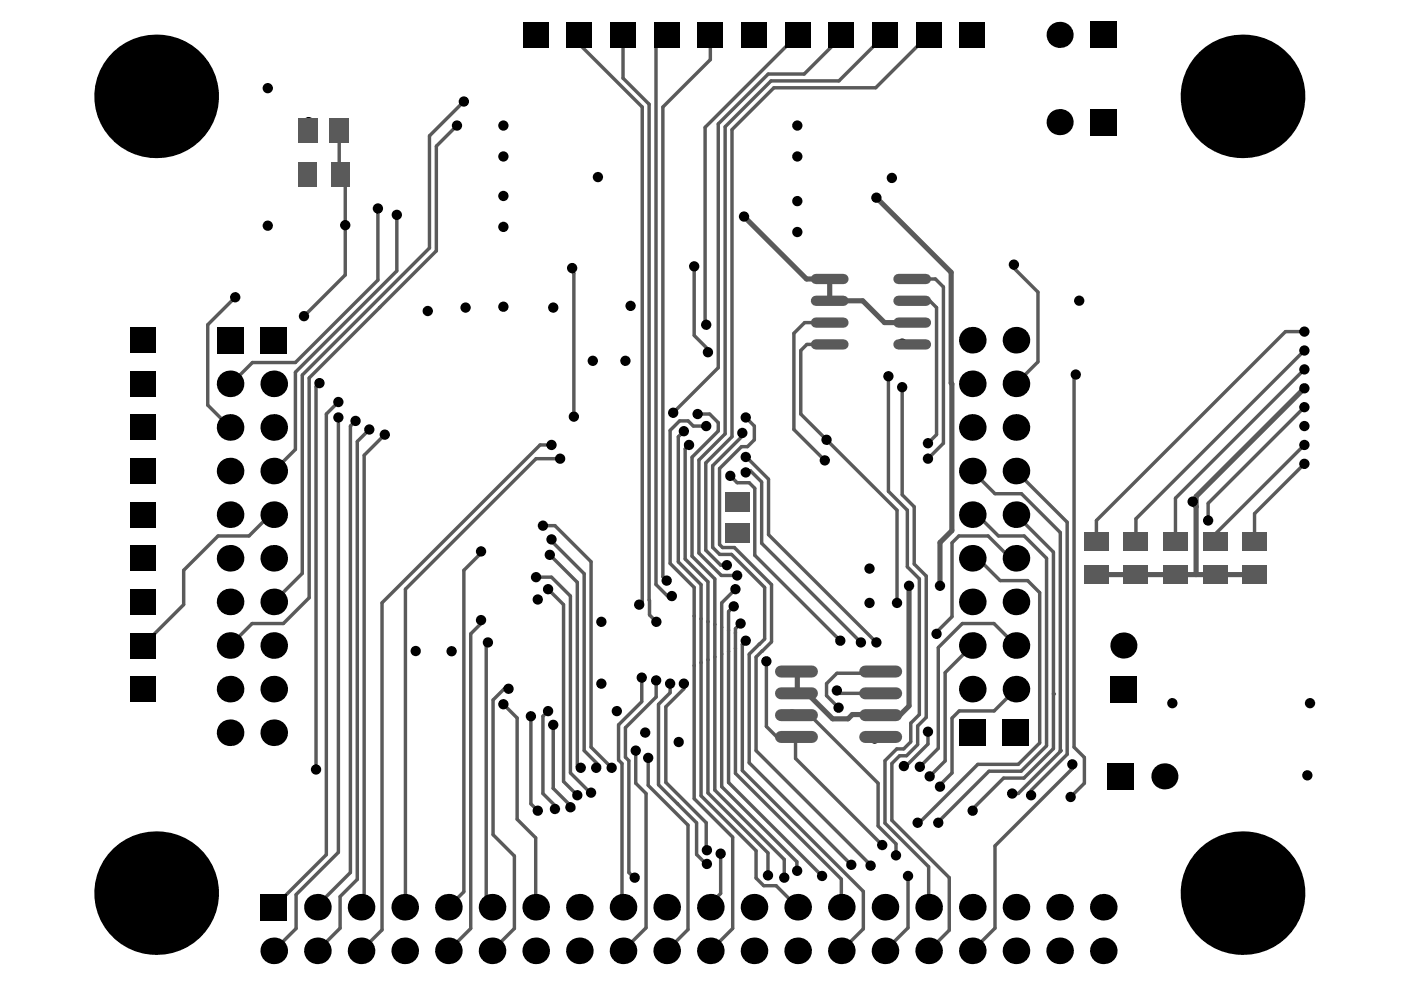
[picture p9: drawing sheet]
<svg xmlns="http://www.w3.org/2000/svg" width="297mm" height="210mm" viewBox="0 0 297 210" stroke-linecap="round" stroke-linejoin="round" font-family="sans-serif">
<path d="M71.9 36.8l1.7 1.7M64.5 67v.1M48.8 81.4h.2M71.7 85.2l-2.5 2.6M78.3 91.1l-2.5 2.5M81.6 92.2l-4.4 4.3M57.3 109.1h.7M77.2 191.7l-.6 .7" fill="none" stroke="#5a5a5a" stroke-width=".73"/>
<circle cx="75.4" cy="89.2" r=".36" fill="#5a5a5a"/>
<g fill="none" stroke="#5a5a5a" stroke-width=".73">
<path d="M140.6 7.4v.7M121.3 56.8l-.4 .4 .8 .7M80.5 65.2h.1M150.1 74.7h.6M150.7 74.7h.1M113.7 97.3h5.1M114.5 94.3h2.4M144.1 89.2h1.8M145 91.4l-1.2 1.2M146.1 94.3l-.8 .9M150.5 87.8l1.8 1.8M157.4 91.8v.7"/>
<path d="M157.4 99.8l.4 .4h.9l.4-.4 2.4 2.4M158.1 96.9h.1M159.9 93.2l-1.4 1.5h-1.3M102 116.9v.4M115.1 111.5h2.6M116.9 114.4v.3M149.6 116.7l3.2 3.1h1.3M151.1 116.1l1.5 1.4h2.5M152.6 115.5l.6 .6h2.5M158.8 102.4l1.2 1.1M102 131.5v.7l-2.2 2.2M113.7 122.4h3.2"/>
<path d="M137.7 130.4l1.5 1.4M142.4 126.4l-.3 .5M147.2 130.6h.1M150.1 139.9h.1M150.1 131.8h.1M151.6 139.3h.1M151.6 132.4h.1M153 133h.1M153 138.7h.1M154.5 138.1h.1M154.5 133.6h.1M155.6 128.6l-1.1 1.1v3.9"/>
<path d="M158.1 135.8l-.7 .8M161 136.6h.1M161.6 138l-1.3 1.3M162.1 135.5l-3.3 3.2M116.2 150.8l-1.1 1.1M136.1 143.7v5.1M139.1 144.3v3.5M142.1 144.9v2M145 144.9v1.1M147.2 141.1h.1M164.7 156.2h4M168 151.5h.6l.4 .5"/>
<path d="M175.2 144.9v2.6M115.1 168.2l2.6 2.6v.7M117.3 167.2h.1M122.4 162.6l.2 .2h.5M123.1 162.8h.1M125.1 168.1h.2M131.1 161.2l.8 .7M132.6 160.6l.7 .7M134.8 166.1l2.2 2.1M143.6 170.4h.1M86 192.2l-.2 .2M113.8 192.1l-.2 .3"/>
<path d="M131.9 192.1l.2 .3M149.7 183.2h.2M149.7 180.1l.2 .2M152.8 189.4l-2.6 2.6 .4 .4M160.3 180.4v5.8M162.8 180.8v4.8M164.6 187.8l4.5 4.6M166.3 182.2v3.8M169 182.7v1.9M183.9 182.8v.7M187.4 192.1l.2 .3"/>
</g>
<path d="M180.7 151.5l-.9 .9" fill="none" stroke="#5a5a5a" stroke-width="1.1"/>
<circle cx="192.5" cy="185.7" r=".36" fill="#5a5a5a"/>
<g fill="none" stroke="#5a5a5a" stroke-width=".73">
<path d="M215 56.1v.7M197.1 63.8l1.5 1.4M198.6 92.2l-1.9 1.8M200 94l-3.3 3.3v-.8M203.3 113.6l-1.5 1.5M206.1 118.4h1.2M206.1 109.1h1.1M209.5 113.6l4 4h1.2M217.2 113.6l4.7 4.8M198.6 134v.4M217.9 123.1l2.5 2.6M191.6 158.8h-1.5l-2.5 2.5"/>
<path d="M196.4 152.1l-1.8 1.8M198.9 158.7l-3.9 3.9M203.4 150.7l-1.6 1.6M221.9 158.1l-5.4 5.4M224.8 159.1v.2M186.2 175.1l3.8 3.8M191.6 162.4v.5M192.2 160.2h-1.5l-1.6 1.7M198.8 174.4h.1M218.6 167.6v1M227.7 161.7l-.3 .4"/>
</g>
<path d="M201.7 81.2l.1 .2" fill="none" stroke="#5a5a5a" stroke-width="1.1"/>
<circle cx="224.8" cy="159.1" r=".36" fill="#5a5a5a"/>
<path d="M227.4 162.1v.9" fill="none" stroke="#5a5a5a" stroke-width=".73"/>
<circle cx="223.3" cy="147.1" r=".36" fill="#5a5a5a"/>
<path d="M228.1 79.4l-.4 .4M256.1 106.7v3.7M257.6 113.3v1.6" fill="none" stroke="#5a5a5a" stroke-width=".73"/>
<circle cx="266" cy="121.8" r=".55" fill="#5a5a5a"/>
<g fill="none" stroke="#5a5a5a" stroke-width=".73">
<path d="M122.8 7.4v2l13.4 13.3v104.9l-.7 .6M132.1 7.4v9.2l5.5 5.5 .1 108.3M141.4 7.4l-2.3 2.3v114.2l3 3M150.6 7.4v5.2l-10.1 10.1v99.6l.9 .8h.1M169.1 7.4l-19.6 19.6v41.6l.2 .3v-.8M178.4 7.4v.4l-7.9 7.9h-7.6l-10.6 10.6v51.7l-9.6 9.5M187.6 7.4l-9.7 9.8h-14.4l-9.8 9.7v65.1l-5.5 5.5v19.8l4.7 4.7h3.4M196.9 7.4l-11.2 11.2h-21.6l-8.9 8.9v65.1l-5.6 5.5v18.6M71.9 27.7v9.1M73.6 38.5l-.4 .3v19.5l-8.7 8.7M96.9 26.6l-4.4 4.4v22.2l-27 26.9v46.6l-5.4 5.5h-6.7l-4.6 4.7M98.3 21.5l-7.2 7.3v23.8l-27 26.9v42.1l-6.1 6"/>
<path d="M80.1 44.2v15.2l-17.5 17.5h-9.1l-4.5 4.5M84.1 45.6v11.8l-21.5 21.5v16.4l-4.6 4.6M121.7 57.9v30.4M147.2 56.5v14.6l3.5 3.6M193.4 59.2h4.9l1.7 1.6v33.2M215 56.8l5.1 5.1v14.8l-4.7 4.7M49.9 63l-5.9 5.9v17l4.8 4.7M175.9 68.4h-5.3l-2.3 2.3v20.4l6.6 6.5M175.9 73h-4.8l-1.3 1.3v13.5l20.4 20.4v19.6M188.4 79.8v24.4l4 4v12l2.5 2.5v28.8l-1.8 1.8v4l-1.5 1.5M193.4 63.8h3.7M198.6 65.2v27"/>
<path d="M227.7 79.8v78.6l2.2 2.2v5.5l-2.9 2.9M276.6 70.3h-4.1l-40 40.1v4.5M276.6 74.3l-35.8 35.7v4.7M276.6 78.3l-27.4 27.3v9.1M67.7 81.2l-.7 .8v81.2M69.2 87.8v93.4l-11.2 11.2M71.7 88.5v92.2l-8.9 9v7.2l-4.8 4.7M75.4 89.2l-1.1 1.1v94.7l-7 7v.4M75.8 93.6v92.9l-3.7 3.6v6.7l-4.8 4.8M77.2 96.5v95.2M113.7 97.3l-27.7 27.6v67.3M114.5 94.3l-33.5 33.5v69.4l-4.4 4.4"/>
<path d="M143.8 92.6v26.5l4.8 4.9v44.7l11.7 11.7M144.1 89.2l-2 2.1v28.2l5.1 5.1v44.7l8.1 8.2v19.4l-4.7 4.7M145.3 95.2v23.3l4.8 4.9v44.7l12.7 12.7M145.9 89.2l1.1 1.1h2.7M147.9 87.8h2.6M152.3 89.6v1.8l-5.6 5.5v21l4.9 4.8v44.8l14.7 14.7M157.2 94.7l-4.6 4.7v16.1M157.4 92.5l-6.3 6.2v17.4M158.1 88.5l1.8 1.8v2.9M158.2 96.9l4.7 4.7v11.8l22.9 22.8M191.3 82.1v22.8l2.5 2.5v12.2l2.6 2.5v30M206.1 99.9l4.9 4.8h5.6l8.2 8.2v46.2"/>
<path d="M215.4 99.9l10.9 10.8v49.2l-7.7 7.7M276.6 98.3l-10.6 10.6v6M276.6 94.3l-19 19M276.6 86.3l-20.5 20.4M30.3 109.1h.8M57.3 109.1l-4.5 4.5h-6.6l-7.3 7.3v7.3l-8.6 8.7M102 117.3l-3.7 3.6v68.2l-3.2 3.3M116.6 117.6l5.8 5.9v39.1M116.9 114.7l7 6.9v37.5l3.2 3.3M117.7 111.5l7.6 7.6v39.3l4.4 4.4M154.8 100.9l1.5 1.5h2.5M155.1 117.5l7 7.1v10.9"/>
<path d="M155.7 116.1l7.9 7.9v12.1l-2 1.9M160 103.5v14.2l18.2 18.1M161.5 102.2v13l21 21M201.8 115.1v15.6l-3.2 3.3M203.3 113.6h6.2M207.2 109.1l4.5 4.5h5.5M207.3 118.4l4.8 4.7h5.8M214.7 117.6l.7 .8M215.4 109.1l7.9 8v41.6l-6.2 6.3h-4.3l-6.8 6.7M221.9 118.4v39.7M99.8 134.4v62.5l-4.7 4.7M103.1 136.2v54.9l1.2 1.3"/>
<path d="M116.2 124.9l3.3 3.3v37.5l2.9 2.9M116.9 122.4l4 4v37.5l4.2 4.2M148.6 131.2h.1M154.5 133.6v32.3l19.8 19.8M155.9 137.5h.1M155.9 124.9l-2.9 2.9v39l16 15.9M155.9 134.2h.1M156.3 122h.1M157 132.2l-1.1 1.1v30.7l22.5 22.4v6M157.4 136.6v26.8l25.6 25.6v7.9l-4.6 4.7M158.8 138.7v23l21.7 21.7M160.3 139.3v19.8l23.6 23.7"/>
<path d="M206.1 136.9l-5.7 5.7v18.7l-3.3 3.3M214.3 136.9h1.1l-4.7-4.7h-6.7l-5.1 5.1v21.4M220.4 125.7v31.8l-4.5 4.6h-8.6l-12.6 12.5M106.7 149.3l2.9 2.9v21.5l4 3.9v14.8M107.4 145.6l-2.9 2.8v28.6l4.6 4.5v15.4l-4.8 4.7M112.6 151.9v18.5l1.4 1.5M115.1 151.9v16.3M117.3 153.7v13.5l4.4 4.3M134.8 159.1v7M136.1 148.8l-5 4.9v7.5M139.1 147.8l-6.5 6.5v6.3M142.1 146.9l-2.5 2.4v17.1l8.1 8.1v6.7l2 2"/>
<path d="M145 146l-3.8 3.9v16l8.5 8.5v5.7M148.6 140.5h.1M162.5 140.2v13.8l2.2 2.2M168.7 156.2v4.6l18.4 18.4M169 152h3.1l14.1 14.1v9M175.2 147.5l2.6 2.5M177.4 146.4l.6 .6h8.7M186.5 142.7h-9.1l-2.2 2.2M194.6 153.9v4l-2.4 2.3M196.7 155.1v2.7l-5.1 5.1M201.8 152.3v11.6l-3.1 3.1M215.4 146.1l-4.6 4.6h-7.4"/>
<path d="M224.8 159.3l-8.9 8.9h-1.3M131.9 161.9v30.2M133.3 161.3v23.7l1.1 1.1M137 168.2v28.5l-4.9 4.9M137.4 160.7v5.8l8.5 8.4v22.2l-4.5 4.5M150.4 179.7l-.5 .6M187.6 161.3v13.2l9.3 9.3v8.6M189.1 161.9v12l12.2 12.2v11.1l-4.4 4.4M190 178.9v2.5M216.5 163.5h-6.8l-10.9 10.9M227.4 163l-16.4 16.3v17.5l-4.9 4.8M152.8 181v8.4"/>
<path d="M160.3 186.2l1.6 1.6h2.7M162.8 185.6h.7M192.5 185.7v11l-4.9 4.9"/>
</g>
<path d="M157.7 45.9l13.3 13.3h4.9v4.6h7l4.6 4.6h5.9M185.8 41.9l15.9 15.8v23.5M201.8 81.4v31.1l-2.5 2.5v9.2M276.6 82.3l-23 23v16.5M252.9 106.4v.3l.7 .7M192.7 124.2v25.5l-1.8 1.8h-10.2M232.5 121.8h33.5M169 142.7v4.7h2.5l5 5h3.3" fill="none" stroke="#5a5a5a" stroke-width="1.1"/>
<g fill="#000">
<circle cx="56.8" cy="18.7" r="1.09"/>
<circle cx="224.7" cy="7.4" r="2.77"/>
<circle cx="33.1" cy="20.4" r="13.1"/>
<circle cx="65.2" cy="36.8" r="1.09"/>
<circle cx="65.4" cy="25.9" r="1.09"/>
<circle cx="96.9" cy="26.6" r="1.09"/>
<circle cx="98.3" cy="21.5" r="1.09"/>
<circle cx="106.7" cy="33.2" r="1.09"/>
<circle cx="106.7" cy="26.6" r="1.09"/>
<circle cx="126.8" cy="37.5" r="1.09"/>
<circle cx="169" cy="33.2" r="1.09"/>
<circle cx="169" cy="26.6" r="1.09"/>
<circle cx="189.1" cy="37.7" r="1.09"/>
<circle cx="224.7" cy="25.9" r="2.77"/>
<circle cx="263.4" cy="20.4" r="13.1"/>
<circle cx="56.8" cy="47.9" r="1.09"/>
<circle cx="73.2" cy="47.7" r="1.09"/>
<circle cx="80.1" cy="44.2" r="1.09"/>
<circle cx="84.1" cy="45.6" r="1.09"/>
<circle cx="106.7" cy="41.5" r="1.09"/>
<circle cx="106.7" cy="48.1" r="1.09"/>
<circle cx="121.3" cy="56.8" r="1.09"/>
<circle cx="147.2" cy="56.5" r="1.09"/>
<circle cx="157.8" cy="45.9" r="1.09"/>
<circle cx="169" cy="42.6" r="1.09"/>
<circle cx="169" cy="49.2" r="1.09"/>
<circle cx="185.8" cy="41.9" r="1.09"/>
<circle cx="215" cy="56.1" r="1.09"/>
<circle cx="49.9" cy="63" r="1.09"/>
<circle cx="64.5" cy="67" r="1.09"/>
<circle cx="90.7" cy="65.9" r="1.09"/>
<circle cx="98.7" cy="65.2" r="1.09"/>
<circle cx="106.7" cy="65" r="1.09"/>
<circle cx="117.3" cy="65.2" r="1.09"/>
<circle cx="125.7" cy="76.5" r="1.09"/>
<circle cx="132.6" cy="76.5" r="1.09"/>
<circle cx="133.7" cy="64.8" r="1.09"/>
<circle cx="149.7" cy="68.9" r="1.09"/>
<circle cx="150.1" cy="74.7" r="1.09"/>
<circle cx="188.4" cy="79.8" r="1.09"/>
<circle cx="191.3" cy="72.9" r="1.09"/>
<circle cx="206.1" cy="72.1" r="2.82"/>
<circle cx="215.4" cy="72.1" r="2.82"/>
<circle cx="228.1" cy="79.4" r="1.09"/>
<circle cx="228.8" cy="63.8" r="1.09"/>
<circle cx="276.6" cy="70.3" r="1.09"/>
<circle cx="276.6" cy="74.3" r="1.09"/>
<circle cx="276.6" cy="78.3" r="1.09"/>
<circle cx="48.8" cy="99.9" r="2.82"/>
<circle cx="48.8" cy="81.4" r="2.82"/>
<circle cx="48.8" cy="90.6" r="2.82"/>
<circle cx="58" cy="99.9" r="2.82"/>
<circle cx="58" cy="81.4" r="2.82"/>
<circle cx="58" cy="90.6" r="2.82"/>
<circle cx="67.7" cy="81.2" r="1.09"/>
<circle cx="71.7" cy="88.5" r="1.09"/>
<circle cx="71.7" cy="85.2" r="1.09"/>
<circle cx="75.4" cy="89.2" r="1.09"/>
<circle cx="78.3" cy="91.1" r="1.09"/>
<circle cx="81.6" cy="92.2" r="1.09"/>
<circle cx="116.9" cy="94.3" r="1.09"/>
<circle cx="118.8" cy="97.3" r="1.09"/>
<circle cx="121.7" cy="88.3" r="1.09"/>
<circle cx="142.7" cy="87.5" r="1.09"/>
<circle cx="145" cy="91.4" r="1.09"/>
<circle cx="146.1" cy="94.3" r="1.09"/>
<circle cx="147.9" cy="87.8" r="1.09"/>
<circle cx="149.7" cy="90.3" r="1.09"/>
<circle cx="157.4" cy="91.8" r="1.09"/>
<circle cx="158.1" cy="96.9" r="1.09"/>
<circle cx="158.1" cy="88.5" r="1.09"/>
<circle cx="174.9" cy="97.6" r="1.09"/>
<circle cx="175.2" cy="93.2" r="1.09"/>
<circle cx="191.3" cy="82.1" r="1.09"/>
<circle cx="196.7" cy="97.3" r="1.09"/>
<circle cx="196.7" cy="94" r="1.09"/>
<circle cx="206.1" cy="99.9" r="2.82"/>
<circle cx="206.1" cy="81.4" r="2.82"/>
<circle cx="206.1" cy="90.6" r="2.82"/>
<circle cx="215.4" cy="99.9" r="2.82"/>
<circle cx="215.4" cy="81.4" r="2.82"/>
<circle cx="215.4" cy="90.6" r="2.82"/>
<circle cx="276.6" cy="82.3" r="1.09"/>
<circle cx="276.6" cy="98.3" r="1.09"/>
<circle cx="276.6" cy="86.3" r="1.09"/>
<circle cx="276.6" cy="90.3" r="1.09"/>
<circle cx="276.6" cy="94.3" r="1.09"/>
<circle cx="48.8" cy="109.1" r="2.82"/>
<circle cx="48.8" cy="118.4" r="2.82"/>
<circle cx="58" cy="109.1" r="2.82"/>
<circle cx="58" cy="118.4" r="2.82"/>
<circle cx="102" cy="116.9" r="1.09"/>
<circle cx="115.1" cy="111.5" r="1.09"/>
<circle cx="116.6" cy="117.6" r="1.09"/>
<circle cx="116.9" cy="114.4" r="1.09"/>
<circle cx="154.1" cy="119.8" r="1.09"/>
<circle cx="154.8" cy="100.9" r="1.09"/>
<circle cx="156.3" cy="112.9" r="1.09"/>
<circle cx="156.3" cy="106.4" r="1.09"/>
<circle cx="158.1" cy="100.2" r="1.09"/>
<circle cx="206.1" cy="109.1" r="2.82"/>
<circle cx="206.1" cy="118.4" r="2.82"/>
<circle cx="215.4" cy="109.1" r="2.82"/>
<circle cx="215.4" cy="118.4" r="2.82"/>
<circle cx="240.8" cy="114.7" r="1.09"/>
<circle cx="249.2" cy="114.7" r="1.09"/>
<circle cx="252.9" cy="106.4" r="1.09"/>
<circle cx="256.1" cy="110.4" r="1.09"/>
<circle cx="257.6" cy="115.1" r="1.09"/>
<circle cx="48.8" cy="127.6" r="2.82"/>
<circle cx="48.8" cy="136.9" r="2.82"/>
<circle cx="58" cy="127.6" r="2.82"/>
<circle cx="58" cy="136.9" r="2.82"/>
<circle cx="88.1" cy="138" r="1.09"/>
<circle cx="95.7" cy="138.1" r="1.09"/>
<circle cx="102" cy="131.5" r="1.09"/>
<circle cx="103.4" cy="136.2" r="1.09"/>
<circle cx="113.7" cy="122.4" r="1.09"/>
<circle cx="114" cy="127.1" r="1.09"/>
<circle cx="116.2" cy="124.9" r="1.09"/>
<circle cx="127.5" cy="131.8" r="1.09"/>
<circle cx="135.5" cy="128.2" r="1.09"/>
<circle cx="139.2" cy="131.8" r="1.09"/>
<circle cx="141.4" cy="123.1" r="1.09"/>
<circle cx="142.4" cy="126.4" r="1.09"/>
<circle cx="155.6" cy="128.6" r="1.09"/>
<circle cx="155.9" cy="124.9" r="1.09"/>
<circle cx="156.3" cy="122" r="1.09"/>
<circle cx="157" cy="132.2" r="1.09"/>
<circle cx="158.1" cy="135.8" r="1.09"/>
<circle cx="178.2" cy="135.8" r="1.09"/>
<circle cx="182.5" cy="136.2" r="1.09"/>
<circle cx="184.4" cy="120.6" r="1.09"/>
<circle cx="184.4" cy="127.8" r="1.09"/>
<circle cx="185.8" cy="136.2" r="1.09"/>
<circle cx="190.2" cy="127.8" r="1.09"/>
<circle cx="192.7" cy="124.2" r="1.09"/>
<circle cx="198.6" cy="134.4" r="1.09"/>
<circle cx="199.3" cy="124.2" r="1.09"/>
<circle cx="206.1" cy="136.9" r="2.82"/>
<circle cx="206.1" cy="127.6" r="2.82"/>
<circle cx="215.4" cy="136.9" r="2.82"/>
<circle cx="215.4" cy="127.6" r="2.82"/>
<circle cx="238.2" cy="136.9" r="2.77"/>
<circle cx="48.8" cy="155.4" r="2.82"/>
<circle cx="48.8" cy="146.1" r="2.82"/>
<circle cx="58" cy="155.4" r="2.82"/>
<circle cx="58" cy="146.1" r="2.82"/>
<circle cx="106.7" cy="149.3" r="1.09"/>
<circle cx="107.8" cy="146" r="1.09"/>
<circle cx="112.6" cy="151.9" r="1.09"/>
<circle cx="116.2" cy="150.8" r="1.09"/>
<circle cx="117.3" cy="153.7" r="1.09"/>
<circle cx="127.5" cy="144.9" r="1.09"/>
<circle cx="130.8" cy="150.8" r="1.09"/>
<circle cx="134.8" cy="159.1" r="1.09"/>
<circle cx="136.1" cy="143.7" r="1.09"/>
<circle cx="136.8" cy="155.3" r="1.09"/>
<circle cx="139.1" cy="144.3" r="1.09"/>
<circle cx="142.1" cy="144.9" r="1.09"/>
<circle cx="143.9" cy="157.3" r="1.09"/>
<circle cx="145" cy="144.9" r="1.09"/>
<circle cx="162.5" cy="140.2" r="1.09"/>
<circle cx="168" cy="151.5" r="1.09"/>
<circle cx="177.4" cy="146.4" r="1.09"/>
<circle cx="177.8" cy="150" r="1.09"/>
<circle cx="185.4" cy="156.6" r="1.09"/>
<circle cx="196.7" cy="155.1" r="1.09"/>
<circle cx="206.1" cy="146.1" r="2.82"/>
<circle cx="215.4" cy="146.1" r="2.82"/>
<circle cx="248.6" cy="149.1" r="1.09"/>
<circle cx="277.8" cy="149.1" r="1.09"/>
<circle cx="67" cy="163.2" r="1.09"/>
<circle cx="114" cy="171.9" r="1.09"/>
<circle cx="117.7" cy="171.5" r="1.09"/>
<circle cx="120.9" cy="171.2" r="1.09"/>
<circle cx="122.4" cy="168.6" r="1.09"/>
<circle cx="123.1" cy="162.8" r="1.09"/>
<circle cx="125.3" cy="168.1" r="1.09"/>
<circle cx="126.4" cy="162.8" r="1.09"/>
<circle cx="129.7" cy="162.8" r="1.09"/>
<circle cx="137.4" cy="160.7" r="1.09"/>
<circle cx="187.1" cy="179.2" r="1.09"/>
<circle cx="191.6" cy="162.4" r="1.09"/>
<circle cx="194.6" cy="174.4" r="1.09"/>
<circle cx="195" cy="162.6" r="1.09"/>
<circle cx="197.1" cy="164.6" r="1.09"/>
<circle cx="198.9" cy="174.4" r="1.09"/>
<circle cx="199.3" cy="166.8" r="1.09"/>
<circle cx="206.2" cy="171.9" r="1.09"/>
<circle cx="214.6" cy="168.2" r="1.09"/>
<circle cx="218.6" cy="168.6" r="1.09"/>
<circle cx="227" cy="169" r="1.09"/>
<circle cx="227.4" cy="162.1" r="1.09"/>
<circle cx="246.9" cy="164.6" r="2.77"/>
<circle cx="277.2" cy="164.4" r="1.09"/>
<circle cx="33.1" cy="189.4" r="13.1"/>
<circle cx="67.3" cy="192.4" r="2.82"/>
<circle cx="76.6" cy="192.4" r="2.82"/>
<circle cx="85.8" cy="192.4" r="2.82"/>
<circle cx="95.1" cy="192.4" r="2.82"/>
<circle cx="104.3" cy="192.4" r="2.82"/>
<circle cx="113.6" cy="192.4" r="2.82"/>
<circle cx="122.8" cy="192.4" r="2.82"/>
<circle cx="132.1" cy="192.4" r="2.82"/>
<circle cx="134.6" cy="186.1" r="1.09"/>
<circle cx="141.4" cy="192.4" r="2.82"/>
<circle cx="149.9" cy="183.2" r="1.09"/>
<circle cx="149.9" cy="180.3" r="1.09"/>
<circle cx="150.6" cy="192.4" r="2.82"/>
<circle cx="152.8" cy="181" r="1.09"/>
<circle cx="159.9" cy="192.4" r="2.82"/>
<circle cx="162.8" cy="185.6" r="1.09"/>
<circle cx="166.3" cy="186.1" r="1.09"/>
<circle cx="169" cy="184.6" r="1.09"/>
<circle cx="169.1" cy="192.4" r="2.82"/>
<circle cx="174.3" cy="185.7" r="1.09"/>
<circle cx="178.4" cy="192.4" r="2.82"/>
<circle cx="180.5" cy="183.4" r="1.09"/>
<circle cx="184.6" cy="183.5" r="1.09"/>
<circle cx="187.6" cy="192.4" r="2.82"/>
<circle cx="190" cy="181.4" r="1.09"/>
<circle cx="192.5" cy="185.7" r="1.09"/>
<circle cx="196.9" cy="192.4" r="2.82"/>
<circle cx="206.1" cy="192.4" r="2.82"/>
<circle cx="215.4" cy="192.4" r="2.82"/>
<circle cx="224.7" cy="192.4" r="2.82"/>
<circle cx="233.9" cy="192.4" r="2.82"/>
<circle cx="263.4" cy="189.4" r="13.1"/>
<circle cx="58" cy="201.6" r="2.82"/>
<circle cx="67.3" cy="201.6" r="2.82"/>
<circle cx="76.6" cy="201.6" r="2.82"/>
<circle cx="85.8" cy="201.6" r="2.82"/>
<circle cx="95.1" cy="201.6" r="2.82"/>
<circle cx="104.3" cy="201.6" r="2.82"/>
<circle cx="113.6" cy="201.6" r="2.82"/>
<circle cx="122.8" cy="201.6" r="2.82"/>
<circle cx="132.1" cy="201.6" r="2.82"/>
<circle cx="141.4" cy="201.6" r="2.82"/>
<circle cx="150.6" cy="201.6" r="2.82"/>
<circle cx="159.9" cy="201.6" r="2.82"/>
<circle cx="169.1" cy="201.6" r="2.82"/>
<circle cx="178.4" cy="201.6" r="2.82"/>
<circle cx="187.6" cy="201.6" r="2.82"/>
<circle cx="196.9" cy="201.6" r="2.82"/>
<circle cx="206.1" cy="201.6" r="2.82"/>
<circle cx="215.4" cy="201.6" r="2.82"/>
<circle cx="224.7" cy="201.6" r="2.82"/>
<circle cx="233.9" cy="201.6" r="2.82"/>
</g>
<g fill="#000">
<path d="M110.8 4.7h5.5v5.4h-5.5z" fill-rule="evenodd"/>
<path d="M120.1 4.7h5.5v5.4h-5.5z" fill-rule="evenodd"/>
<path d="M129.4 4.7h5.4v5.4h-5.4z" fill-rule="evenodd"/>
<path d="M138.6 4.7h5.5v5.4h-5.5z" fill-rule="evenodd"/>
<path d="M147.9 4.7h5.4v5.4h-5.4z" fill-rule="evenodd"/>
<path d="M157.1 4.7h5.5v5.4h-5.5z" fill-rule="evenodd"/>
<path d="M166.4 4.7h5.5v5.4h-5.5z" fill-rule="evenodd"/>
<path d="M175.6 4.7h5.5v5.4h-5.5z" fill-rule="evenodd"/>
<path d="M184.9 4.7h5.5v5.4h-5.5z" fill-rule="evenodd"/>
<path d="M194.2 4.7h5.4v5.4h-5.4z" fill-rule="evenodd"/>
<path d="M203.4 4.7h5.5v5.4h-5.5z" fill-rule="evenodd"/>
<path d="M231.1 4.6h5.6v5.6h-5.6z" fill-rule="evenodd"/>
<path d="M231.1 23.1h5.6v5.6h-5.6z" fill-rule="evenodd"/>
<path d="M27.5 69.4h5.5v5.5h-5.5z" fill-rule="evenodd"/>
<path d="M27.5 78.6h5.5v5.5h-5.5z" fill-rule="evenodd"/>
<path d="M46 69.3h5.6v5.7h-5.6z" fill-rule="evenodd"/>
<path d="M55.2 69.3h5.7v5.7h-5.7z" fill-rule="evenodd"/>
<path d="M27.5 97.1h5.5v5.5h-5.5z" fill-rule="evenodd"/>
<path d="M27.5 87.9h5.5v5.5h-5.5z" fill-rule="evenodd"/>
<path d="M27.5 106.4h5.5v5.5h-5.5z" fill-rule="evenodd"/>
<path d="M27.5 115.6h5.5v5.5h-5.5z" fill-rule="evenodd"/>
<path d="M27.5 124.9h5.5v5.4h-5.5z" fill-rule="evenodd"/>
<path d="M27.5 134.1h5.5v5.5h-5.5z" fill-rule="evenodd"/>
<path d="M27.5 143.4h5.5v5.4h-5.5z" fill-rule="evenodd"/>
<path d="M203.3 152.5h5.7v5.7h-5.7z" fill-rule="evenodd"/>
<path d="M212.6 152.5h5.6v5.7h-5.6z" fill-rule="evenodd"/>
<path d="M235.4 143.3h5.6v5.6h-5.6z" fill-rule="evenodd"/>
<path d="M234.9 161.8h5.5v5.6h-5.5z" fill-rule="evenodd"/>
<path d="M55.2 189.5h5.7v5.7h-5.7z" fill-rule="evenodd"/>
</g>
<g fill="#5a5a5a">
<path d="M69.8 25.1h4.2v5.3h-4.2z" fill-rule="evenodd"/>
<path d="M70.2 34.4h3.8v5.1h-3.8z" fill-rule="evenodd"/>
<path d="M238.3 119.9h5.1v3.8h-5.1z" fill-rule="evenodd"/>
<path d="M246.7 119.9h5.1v3.8h-5.1z" fill-rule="evenodd"/>
<path d="M238.3 113h5.1v3.8h-5.1z" fill-rule="evenodd"/>
<path d="M246.7 113h5.1v3.8h-5.1z" fill-rule="evenodd"/>
<path d="M63.3 25.1h4.2v5.3h-4.2z" fill-rule="evenodd"/>
</g>
<path d="M165.6 151.6h6.5M165.6 147h6.5" fill="none" stroke="#5a5a5a" stroke-width="2.5"/>
<path d="M173 59.2h5.8M173 73h5.8M173 63.8h5.8" fill="none" stroke="#5a5a5a" stroke-width="2.2"/>
<g fill="#5a5a5a">
<path d="M63.3 34.4h3.8v5.1h-3.8z" fill-rule="evenodd"/>
<path d="M153.7 110.8h5.2v4.2h-5.2z" fill-rule="evenodd"/>
<path d="M153.7 104.3h5.2v4.1h-5.2z" fill-rule="evenodd"/>
</g>
<path d="M165.6 156.3h6.5M165.6 142.4h6.5" fill="none" stroke="#5a5a5a" stroke-width="2.5"/>
<path d="M173 68.4h5.8" fill="none" stroke="#5a5a5a" stroke-width="2.2"/>
<g fill="#5a5a5a">
<path d="M229.9 119.9h5.1v3.8h-5.1z" fill-rule="evenodd"/>
<path d="M255.1 119.9h5.1v3.8h-5.1z" fill-rule="evenodd"/>
<path d="M263.4 119.9h5.1v3.8h-5.1z" fill-rule="evenodd"/>
<path d="M229.9 113h5.1v3.8h-5.1z" fill-rule="evenodd"/>
<path d="M255.1 113h5.1v3.8h-5.1z" fill-rule="evenodd"/>
<path d="M263.4 113h5.1v3.8h-5.1z" fill-rule="evenodd"/>
</g>
<path d="M183.4 151.6h6.6M183.4 147h6.6M183.4 156.3h6.6M183.4 142.4h6.6" fill="none" stroke="#5a5a5a" stroke-width="2.5"/>
<path d="M190.5 59.2h5.8M190.5 73h5.8M190.5 63.8h5.8M190.5 68.4h5.8" fill="none" stroke="#5a5a5a" stroke-width="2.2"/>
</svg>
